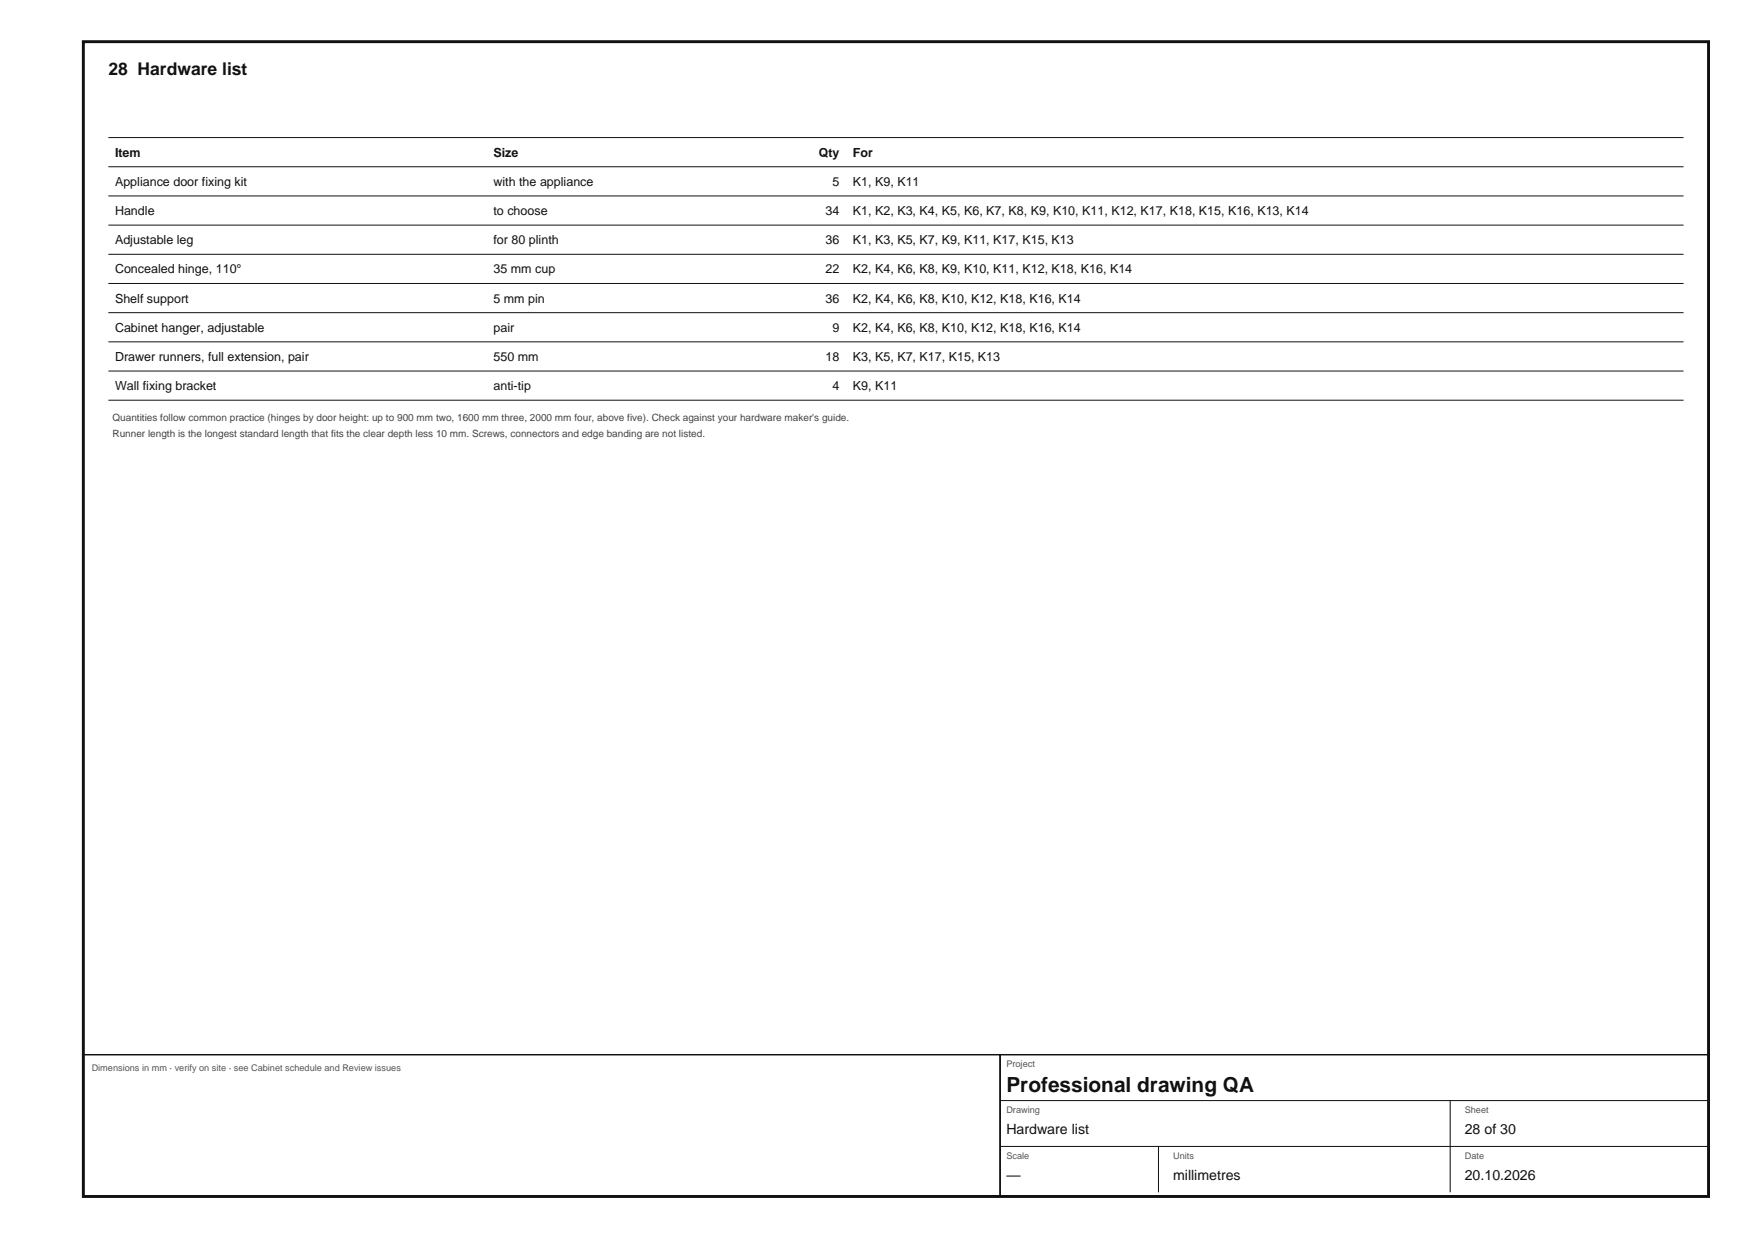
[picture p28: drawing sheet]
<svg xmlns="http://www.w3.org/2000/svg" width="420mm" height="297mm" viewBox="0 0 420 297" stroke-linecap="round" stroke-linejoin="round" font-family="sans-serif">
<defs><g id="words">
<text font-size="5" fill="#111" x="241.5" y="262">Professional drawing QA</text>
<text font-size="4.2" fill="#111" x="26" y="18">28 Hardware list</text>
<g font-size="3.4" fill="#111">
<text x="241.5" y="272">Hardware list</text>
<text x="351.5" y="272">28 of 30</text>
<text x="241.5" y="283">—</text>
<text x="281.5" y="283">millimetres</text>
<text x="351.5" y="283">20.10.2026</text>
</g>
<g font-size="3" fill="#111">
<text x="27.6" y="37.6">Item</text>
<text x="118.4" y="37.6">Size</text>
<text x="196.5" y="37.6">Qty</text>
<text x="204.7" y="37.6">For</text>
<text x="27.6" y="44.6">Appliance door fixing kit</text>
<text x="118.4" y="44.6">with the appliance</text>
<text x="199.8" y="44.6">5</text>
<text x="204.7" y="44.6">K1, K9, K11</text>
<text x="27.6" y="51.6">Handle</text>
<text x="118.4" y="51.6">to choose</text>
<text x="198.1" y="51.6">34</text>
<text x="204.7" y="51.6">K1, K2, K3, K4, K5, K6, K7, K8, K9, K10, K11, K12, K17, K18, K15, K16, K13, K14</text>
<text x="27.6" y="58.6">Adjustable leg</text>
<text x="118.4" y="58.6">for 80 plinth</text>
<text x="198.1" y="58.6">36</text>
<text x="204.7" y="58.6">K1, K3, K5, K7, K9, K11, K17, K15, K13</text>
<text x="27.6" y="65.6">Concealed hinge, 110°</text>
<text x="118.4" y="65.6">35 mm cup</text>
<text x="198.1" y="65.6">22</text>
<text x="204.7" y="65.6">K2, K4, K6, K8, K9, K10, K11, K12, K18, K16, K14</text>
<text x="27.6" y="72.6">Shelf support</text>
<text x="118.4" y="72.6">5 mm pin</text>
<text x="198.1" y="72.6">36</text>
<text x="204.7" y="72.6">K2, K4, K6, K8, K10, K12, K18, K16, K14</text>
<text x="27.6" y="79.6">Cabinet hanger, adjustable</text>
<text x="118.4" y="79.6">pair</text>
<text x="199.8" y="79.6">9</text>
<text x="204.7" y="79.6">K2, K4, K6, K8, K10, K12, K18, K16, K14</text>
<text x="27.6" y="86.6">Drawer runners, full extension, pair</text>
<text x="118.4" y="86.6">550 mm</text>
<text x="198.1" y="86.6">18</text>
<text x="204.7" y="86.6">K3, K5, K7, K17, K15, K13</text>
<text x="27.6" y="93.6">Wall fixing bracket</text>
<text x="118.4" y="93.6">anti-tip</text>
<text x="199.8" y="93.6">4</text>
<text x="204.7" y="93.6">K9, K11</text>
</g>
<g font-size="2.4" fill="#444">
<text x="27" y="101">Quantities follow common practice (hinges by door height: up to 900 mm two, 1600 mm three, 2000 mm four, above five). Check against your hardware maker's guide.</text>
<text x="27" y="104.8">Runner length is the longest standard length that fits the clear depth less 10 mm. Screws, connectors and edge banding are not listed.</text>
</g>
<g font-size="2.2" fill="#555">
<text x="22" y="257">Dimensions in mm · verify on site · see Cabinet schedule and Review issues</text>
<text x="241.5" y="256">Project</text>
<text x="241.5" y="267">Drawing</text>
<text x="351.5" y="267">Sheet</text>
<text x="241.5" y="278">Scale</text>
<text x="281.5" y="278">Units</text>
<text x="351.5" y="278">Date</text>
</g>
</g></defs>
<path d="M20 10h390.1v277h-390.1z" fill="none" stroke="#111" stroke-width=".7" stroke-linecap="butt"/>
<g fill="none" stroke="#111" stroke-width=".24">
<path d="M26 33h378.1M26 40h378.1M26 47h378.1M26 54h378.1M26 61h378.1M26 68h378.1M26 75h378.1M26 82h378.1M26 89h378.1M26 96h378.1M240 264h170.1M240 275h170.1"/>
<path d="M278 275v11M348 264v22"/>
</g>
<path d="M20 253h220v34h-220zM240 253h170.1v34h-170.1z" fill="none" stroke="#111" stroke-width=".35"/>
<use href="#words"/>
</svg>
